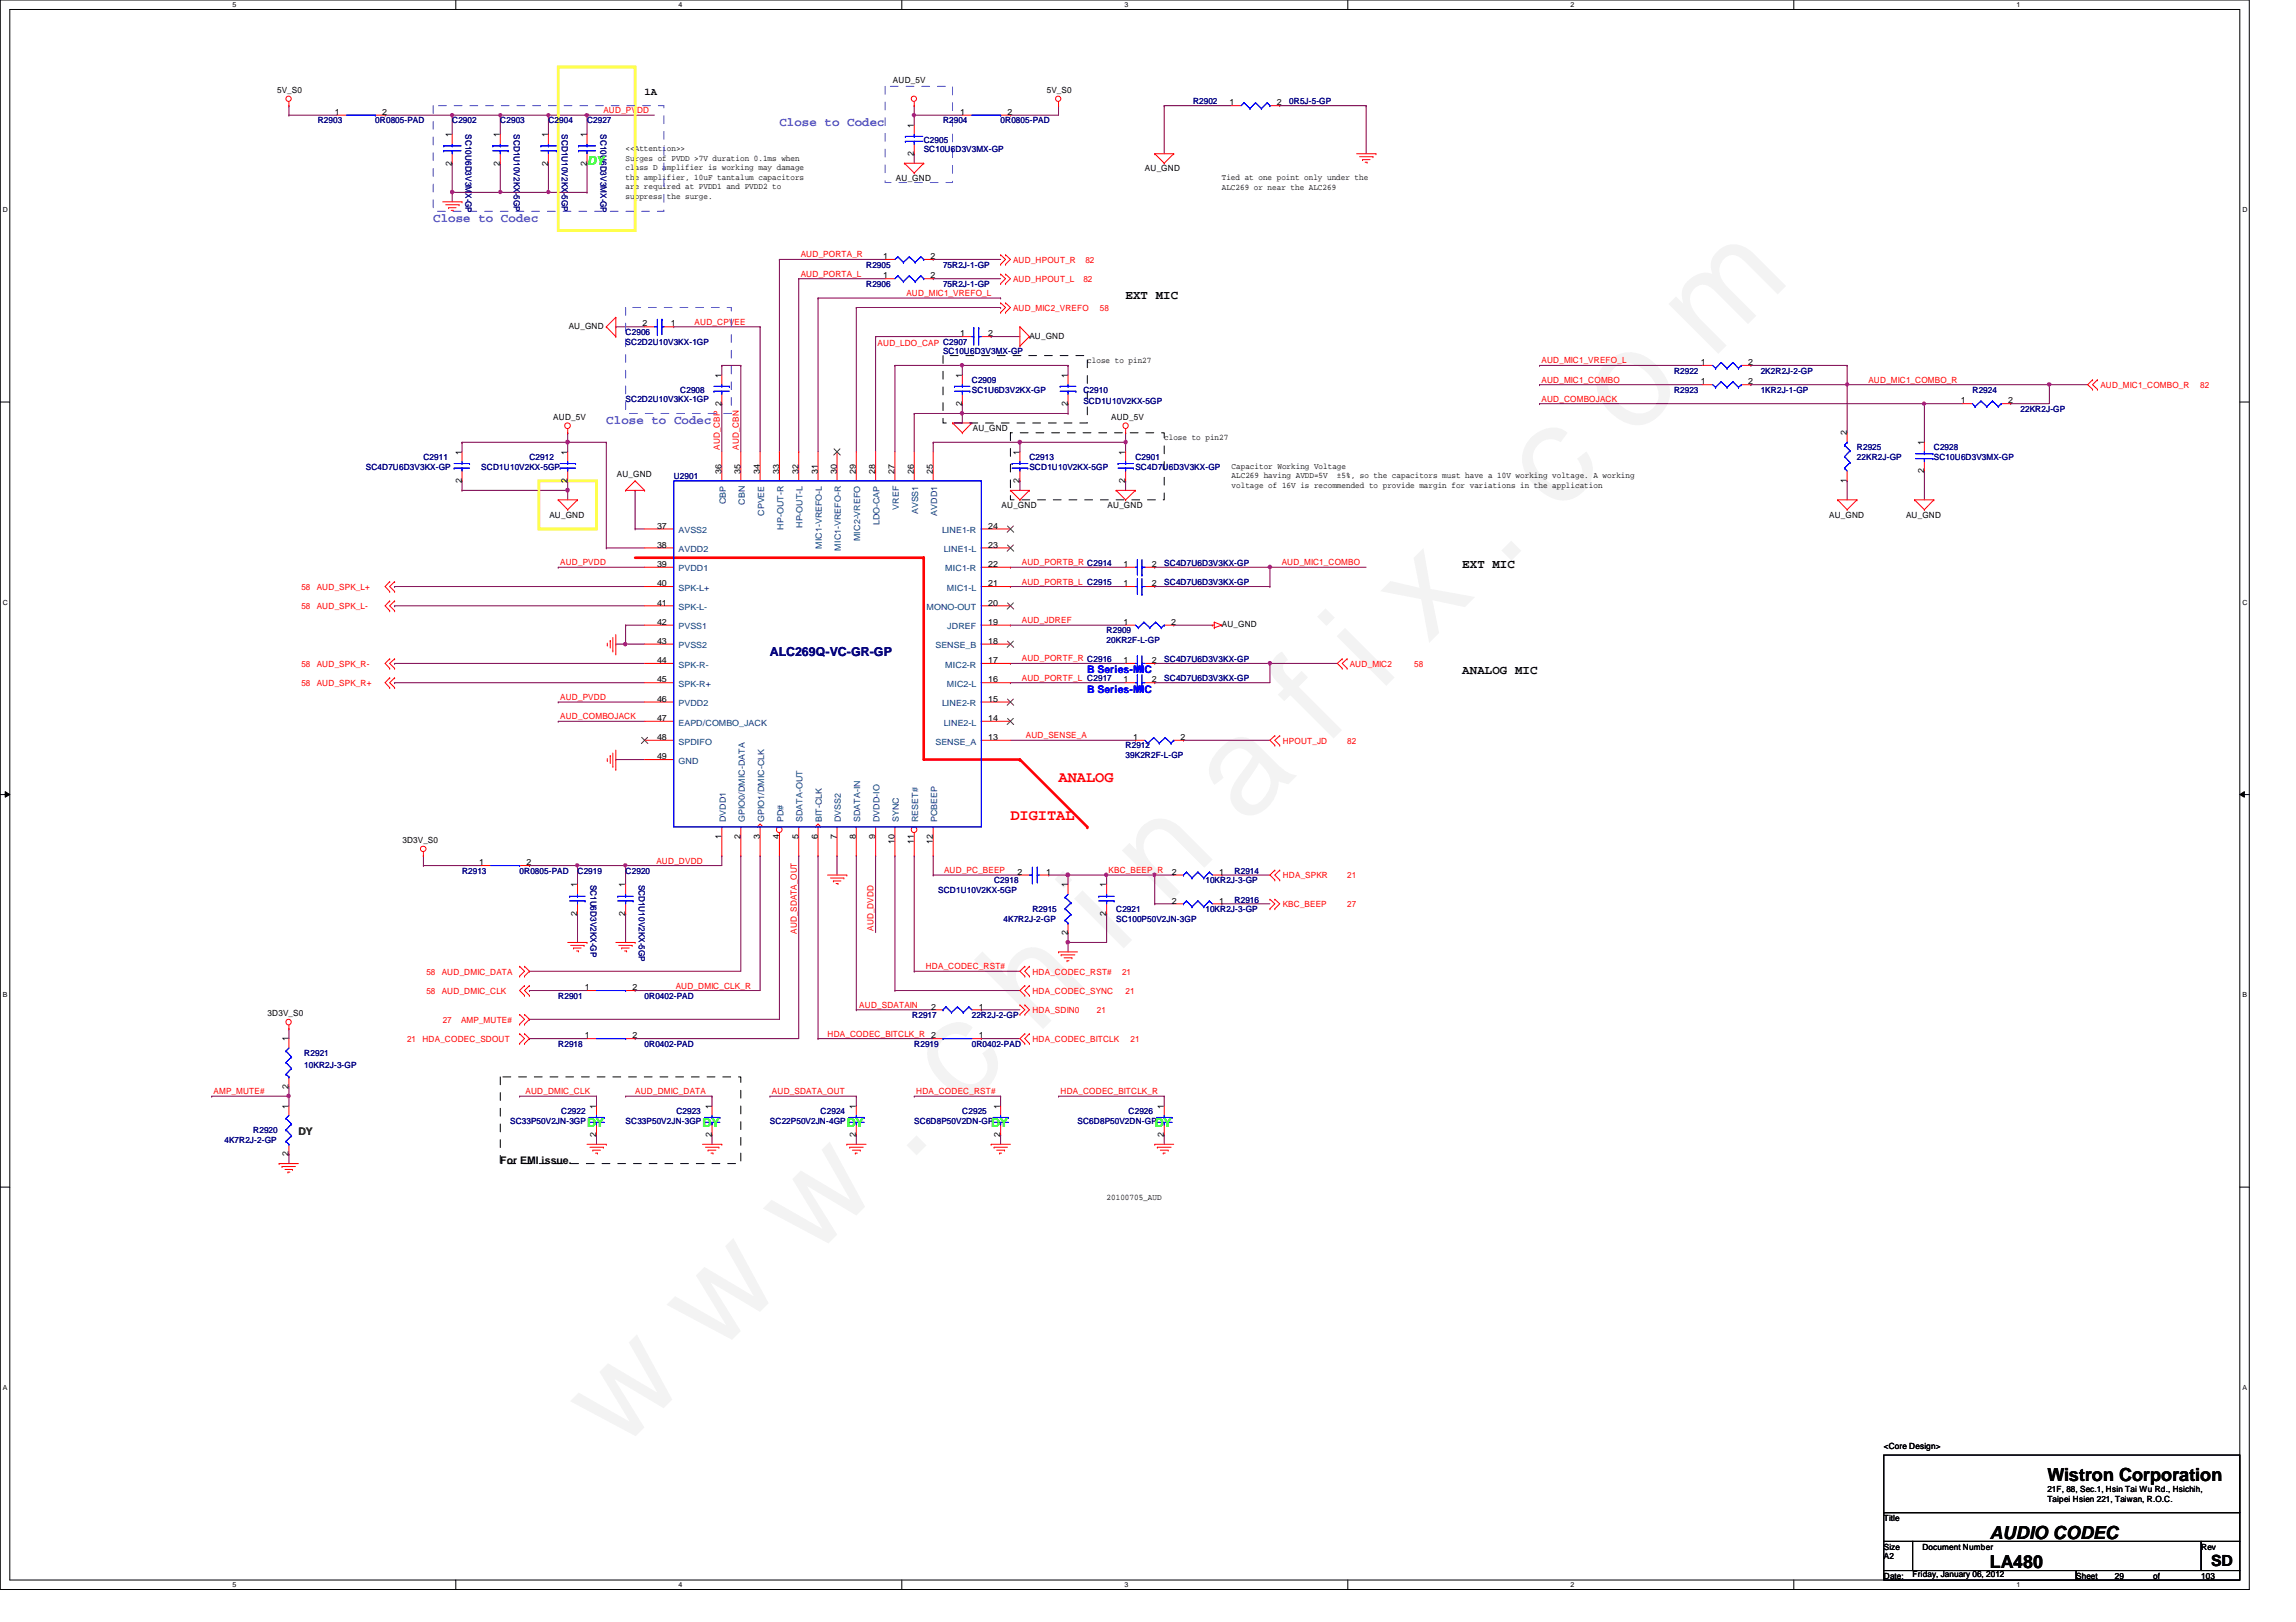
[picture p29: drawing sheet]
<svg xmlns="http://www.w3.org/2000/svg" width="297mm" height="210mm" viewBox="0 0 297 210" stroke-linecap="round" stroke-linejoin="round" font-family="sans-serif">
<defs><g id="words">
<text font-size="17.6" fill="#f0f" x="80.1" y="188" transform="rotate(-45 80.1 188)">w w w . c h i n a f i x . c o m</text>
<g font-size="2.3">
<text x="264.9" y="191.7">Wistron Corporation</text>
<text x="257.4" y="202.9">LA480</text>
<text x="257.4" y="199.2">AUDIO CODEC</text>
</g>
<g font-size="2" fill="#f00">
<text x="136.9" y="101.2">ANALOG</text>
<text x="130.7" y="106.2">DIGITAL</text>
</g>
<text font-size="2" x="286" y="202.6">SD</text>
<g font-size="1.6" fill="#8000ff">
<text x="100.8" y="16.3">Close to Codec</text>
<text x="56" y="28.7">Close to Codec</text>
<text x="78.4" y="54.9">Close to Codec</text>
</g>
<g font-size="1.6" fill="#0f0">
<text x="75.9" y="21.3">DY</text>
<text x="75.9" y="145.9">DY</text>
<text x="90.9" y="145.9">DY</text>
<text x="109.6" y="145.9">DY</text>
<text x="128.2" y="145.9">DY</text>
<text x="149.4" y="145.9">DY</text>
</g>
<g font-size="1.6">
<text x="145.6" y="38.7">EXT MIC</text>
<text x="189.2" y="73.5">EXT MIC</text>
<text x="189.2" y="87.2">ANALOG MIC</text>
</g>
<text font-size="1.6" fill="#000080" x="99.6" y="84.9">ALC269Q-VC-GR-GP</text>
<g font-size="1.4">
<text x="83.4" y="12.3">1A</text>
<text x="64.7" y="150.6">For EMI issue.</text>
</g>
<g font-size="1.4" fill="#00f">
<text x="140.7" y="87.1">B Series-MIC</text>
<text x="140.7" y="89.6">B Series-MIC</text>
</g>
<text font-size="1.4" fill="#008000" x="38.6" y="146.9">DY</text>
<g font-size="1.1">
<text x="35.9" y="12">5V_S0</text>
<text x="115.5" y="10.8">AUD_5V</text>
<text x="135.4" y="12">5V_S0</text>
<text x="43.3" y="14.9">1</text>
<text x="49.4" y="14.9">2</text>
<text x="58.5" y="17.8" transform="rotate(-90 58.5 17.8)">1</text>
<text x="64.7" y="17.8" transform="rotate(-90 64.7 17.8)">1</text>
<text x="70.9" y="17.8" transform="rotate(-90 70.9 17.8)">1</text>
<text x="75.9" y="17.8" transform="rotate(-90 75.9 17.8)">1</text>
<text x="118.2" y="16.5" transform="rotate(-90 118.2 16.5)">1</text>
<text x="124.2" y="14.9">1</text>
<text x="130.3" y="14.9">2</text>
<text x="159" y="13.6">1</text>
<text x="165.2" y="13.6">2</text>
<text x="58.5" y="21.4" transform="rotate(-90 58.5 21.4)">2</text>
<text x="64.7" y="21.4" transform="rotate(-90 64.7 21.4)">2</text>
<text x="70.9" y="21.4" transform="rotate(-90 70.9 21.4)">2</text>
<text x="75.9" y="21.4" transform="rotate(-90 75.9 21.4)">2</text>
<text x="80.9" y="19.6">&lt;&lt;Attention&gt;&gt;</text>
<text x="80.9" y="20.8">Surges of PVDD &gt;7V duration 0.1ms when</text>
<text x="80.9" y="22.1">class D amplifier is working may damage</text>
<text x="80.9" y="23.3">the amplifier, 10uF tantalum capacitors</text>
<text x="115.9" y="23.5">AU_GND</text>
<text x="118.2" y="20.2" transform="rotate(-90 118.2 20.2)">2</text>
<text x="148.1" y="22.2">AU_GND</text>
<text x="158.1" y="23.3">Tied at one point only under the</text>
<text x="80.9" y="24.5">are required at PVDD1 and PVDD2 to</text>
<text x="80.9" y="25.7">suppress the surge.</text>
<text x="158.1" y="24.6">ALC269 or near the ALC269</text>
<text x="114.3" y="33.5">1</text>
<text x="120.4" y="33.5">2</text>
<text x="114.3" y="36">1</text>
<text x="120.4" y="36">2</text>
<text x="73.6" y="42.6">AU_GND</text>
<text x="83.1" y="42.2">2</text>
<text x="86.8" y="42.2">1</text>
<text x="124.2" y="43.5">1</text>
<text x="127.8" y="43.5">2</text>
<text x="133.2" y="43.9">AU_GND</text>
<text x="140.7" y="46.9">close to pin27</text>
<text x="220" y="47.2">1</text>
<text x="226.2" y="47.2">2</text>
<text x="93.3" y="52.5" transform="rotate(-90 93.3 52.5)">2</text>
<text x="93.3" y="48.9" transform="rotate(-90 93.3 48.9)">1</text>
<text x="124.5" y="52.5" transform="rotate(-90 124.5 52.5)">2</text>
<text x="124.5" y="48.9" transform="rotate(-90 124.5 48.9)">1</text>
<text x="138.1" y="52.5" transform="rotate(-90 138.1 52.5)">2</text>
<text x="138.1" y="48.9" transform="rotate(-90 138.1 48.9)">1</text>
<text x="220" y="49.7">1</text>
<text x="226.2" y="49.7">2</text>
<text x="253.7" y="52.2">1</text>
<text x="259.8" y="52.2">2</text>
<text x="59.7" y="58.8" transform="rotate(-90 59.7 58.8)">1</text>
<text x="71.6" y="54.3">AUD_5V</text>
<text x="73.4" y="58.8" transform="rotate(-90 73.4 58.8)">1</text>
<text x="125.9" y="55.8">AU_GND</text>
<text x="131.9" y="58.8" transform="rotate(-90 131.9 58.8)">1</text>
<text x="143.8" y="54.3">AUD_5V</text>
<text x="145.6" y="58.8" transform="rotate(-90 145.6 58.8)">1</text>
<text x="150.6" y="56.9">close to pin27</text>
<text x="238.9" y="56.3" transform="rotate(-90 238.9 56.3)">2</text>
<text x="248.9" y="57.6" transform="rotate(-90 248.9 57.6)">1</text>
<text x="59.7" y="62.5" transform="rotate(-90 59.7 62.5)">2</text>
<text x="73.4" y="62.5" transform="rotate(-90 73.4 62.5)">2</text>
<text x="79.8" y="61.8">AU_GND</text>
<text x="93.3" y="61.3" transform="rotate(-90 93.3 61.3)">36</text>
<text x="95.8" y="61.3" transform="rotate(-90 95.8 61.3)">35</text>
<text x="98.3" y="61.3" transform="rotate(-90 98.3 61.3)">34</text>
<text x="100.8" y="61.3" transform="rotate(-90 100.8 61.3)">33</text>
<text x="103.3" y="61.3" transform="rotate(-90 103.3 61.3)">32</text>
<text x="105.8" y="61.3" transform="rotate(-90 105.8 61.3)">31</text>
<text x="108.2" y="61.3" transform="rotate(-90 108.2 61.3)">30</text>
<text x="110.7" y="61.3" transform="rotate(-90 110.7 61.3)">29</text>
<text x="113.2" y="61.3" transform="rotate(-90 113.2 61.3)">28</text>
<text x="115.7" y="61.3" transform="rotate(-90 115.7 61.3)">27</text>
<text x="118.2" y="61.3" transform="rotate(-90 118.2 61.3)">26</text>
<text x="120.7" y="61.3" transform="rotate(-90 120.7 61.3)">25</text>
<text x="129.6" y="65.7">AU_GND</text>
<text x="131.9" y="62.5" transform="rotate(-90 131.9 62.5)">2</text>
<text x="143.3" y="65.7">AU_GND</text>
<text x="145.6" y="62.5" transform="rotate(-90 145.6 62.5)">2</text>
<text x="159.3" y="60.7">Capacitor Working Voltage</text>
<text x="159.3" y="61.9">ALC269 having AVDD=5V</text>
<text x="159.3" y="63.1">voltage of 16V is recommended to provide margin for variations in the application</text>
<text x="173" y="61.9">±5%, so the capacitors must have a 10V working voltage. A working</text>
<text x="238.9" y="62.5" transform="rotate(-90 238.9 62.5)">1</text>
<text x="248.9" y="61.3" transform="rotate(-90 248.9 61.3)">2</text>
<text x="71.1" y="67">AU_GND</text>
<text x="85" y="68.4">37</text>
<text x="85" y="70.9">38</text>
<text x="127.8" y="70.9">23</text>
<text x="127.8" y="68.4">24</text>
<text x="236.6" y="67">AU_GND</text>
<text x="246.6" y="67">AU_GND</text>
<text x="85" y="73.4">39</text>
<text x="85" y="75.9">40</text>
<text x="127.8" y="75.9">21</text>
<text x="127.8" y="73.4">22</text>
<text x="145.4" y="73.4">1</text>
<text x="145.4" y="75.9">1</text>
<text x="149" y="73.4">2</text>
<text x="149" y="75.9">2</text>
<text x="85" y="78.4">41</text>
<text x="85" y="80.9">42</text>
<text x="85" y="83.3">43</text>
<text x="127.8" y="83.3">18</text>
<text x="127.8" y="80.9">19</text>
<text x="127.8" y="78.4">20</text>
<text x="145.4" y="80.9">1</text>
<text x="151.5" y="80.9">2</text>
<text x="158.1" y="81.2">AU_GND</text>
<text x="85" y="85.8">44</text>
<text x="85" y="88.3">45</text>
<text x="127.8" y="88.3">16</text>
<text x="127.8" y="85.8">17</text>
<text x="145.4" y="85.8">1</text>
<text x="145.4" y="88.3">1</text>
<text x="149" y="85.8">2</text>
<text x="149" y="88.3">2</text>
<text x="85" y="90.8">46</text>
<text x="85" y="93.3">47</text>
<text x="85" y="95.8">48</text>
<text x="127.8" y="95.8">13</text>
<text x="127.8" y="93.3">14</text>
<text x="127.8" y="90.8">15</text>
<text x="146.6" y="95.8">1</text>
<text x="152.7" y="95.8">2</text>
<text x="85" y="98.3">49</text>
<text x="52.1" y="109.1">3D3V_S0</text>
<text x="62" y="112">1</text>
<text x="68.1" y="112">2</text>
<text x="93.3" y="108.5" transform="rotate(-90 93.3 108.5)">1</text>
<text x="95.8" y="108.5" transform="rotate(-90 95.8 108.5)">2</text>
<text x="98.3" y="108.5" transform="rotate(-90 98.3 108.5)">3</text>
<text x="100.8" y="108.5" transform="rotate(-90 100.8 108.5)">4</text>
<text x="103.3" y="108.5" transform="rotate(-90 103.3 108.5)">5</text>
<text x="105.8" y="108.5" transform="rotate(-90 105.8 108.5)">6</text>
<text x="108.2" y="108.5" transform="rotate(-90 108.2 108.5)">7</text>
<text x="110.7" y="108.5" transform="rotate(-90 110.7 108.5)">8</text>
<text x="113.2" y="108.5" transform="rotate(-90 113.2 108.5)">9</text>
<text x="115.7" y="109.2" transform="rotate(-90 115.7 109.2)">10</text>
<text x="118.2" y="109.2" transform="rotate(-90 118.2 109.2)">11</text>
<text x="120.7" y="109.2" transform="rotate(-90 120.7 109.2)">12</text>
<text x="131.7" y="113.2">2</text>
<text x="135.3" y="113.2">1</text>
<text x="151.6" y="113.2">2</text>
<text x="157.7" y="113.2">1</text>
<text x="74.7" y="118.5" transform="rotate(-90 74.7 118.5)">2</text>
<text x="74.7" y="114.9" transform="rotate(-90 74.7 114.9)">1</text>
<text x="80.9" y="118.5" transform="rotate(-90 80.9 118.5)">2</text>
<text x="80.9" y="114.9" transform="rotate(-90 80.9 114.9)">1</text>
<text x="138.1" y="114.9" transform="rotate(-90 138.1 114.9)">1</text>
<text x="143.1" y="118.5" transform="rotate(-90 143.1 118.5)">2</text>
<text x="143.1" y="114.9" transform="rotate(-90 143.1 114.9)">1</text>
<text x="151.6" y="116.9">2</text>
<text x="157.7" y="116.9">1</text>
<text x="138.1" y="121" transform="rotate(-90 138.1 121)">2</text>
<text x="34.6" y="131.5">3D3V_S0</text>
<text x="75.6" y="128.1">1</text>
<text x="81.8" y="128.1">2</text>
<text x="120.5" y="130.6">2</text>
<text x="126.6" y="130.6">1</text>
<text x="37.3" y="134.7" transform="rotate(-90 37.3 134.7)">1</text>
<text x="75.6" y="134.4">1</text>
<text x="81.8" y="134.4">2</text>
<text x="120.5" y="134.4">2</text>
<text x="126.6" y="134.4">1</text>
<text x="37.3" y="143.5" transform="rotate(-90 37.3 143.5)">1</text>
<text x="37.3" y="140.9" transform="rotate(-90 37.3 140.9)">2</text>
<text x="77.1" y="143.5" transform="rotate(-90 77.1 143.5)">1</text>
<text x="92.1" y="143.5" transform="rotate(-90 92.1 143.5)">1</text>
<text x="110.7" y="143.5" transform="rotate(-90 110.7 143.5)">1</text>
<text x="129.4" y="143.5" transform="rotate(-90 129.4 143.5)">1</text>
<text x="150.6" y="143.5" transform="rotate(-90 150.6 143.5)">1</text>
<text x="37.3" y="149.6" transform="rotate(-90 37.3 149.6)">2</text>
<text x="77.1" y="147.1" transform="rotate(-90 77.1 147.1)">2</text>
<text x="92.1" y="147.1" transform="rotate(-90 92.1 147.1)">2</text>
<text x="110.7" y="147.1" transform="rotate(-90 110.7 147.1)">2</text>
<text x="129.4" y="147.1" transform="rotate(-90 129.4 147.1)">2</text>
<text x="150.6" y="147.1" transform="rotate(-90 150.6 147.1)">2</text>
<text x="143.2" y="155.2">20100705_AUD</text>
<text x="243.7" y="187.5">&lt;Core Design&gt;</text>
<text x="243.7" y="196.8">Title</text>
<text x="264.9" y="193.1">21F, 88, Sec.1, Hsin Tai Wu Rd., Hsichih,</text>
<text x="264.9" y="194.4">Taipei Hsien 221, Taiwan, R.O.C.</text>
<text x="243.7" y="200.5">Size</text>
<text x="243.7" y="201.8">A2</text>
<text x="248.7" y="200.5">Document Number</text>
<text x="284.8" y="200.5">Rev</text>
<text x="243.7" y="204.3">Date:</text>
<text x="247.4" y="204">Friday, January 06, 2012</text>
<text x="268.6" y="204.3">Sheet</text>
<text x="273.6" y="204.3">29</text>
<text x="278.6" y="204.3">of</text>
<text x="284.8" y="204.3">103</text>
</g>
<g font-size="1.1" fill="#000080">
<text x="41.1" y="16">R2903</text>
<text x="48.6" y="16">0R0805-PAD</text>
<text x="58.5" y="16">C2902</text>
<text x="60.2" y="17.4" transform="rotate(90 60.2 17.4)">SC10U6D3V3MX-GP</text>
<text x="64.7" y="16">C2903</text>
<text x="66.5" y="17.4" transform="rotate(90 66.5 17.4)">SCD1U10V2KX-5GP</text>
<text x="70.9" y="16">C2904</text>
<text x="72.7" y="17.4" transform="rotate(90 72.7 17.4)">SCD1U10V2KX-5GP</text>
<text x="75.9" y="16">C2927</text>
<text x="77.7" y="17.4" transform="rotate(90 77.7 17.4)">SC10U6D3V3MX-GP</text>
<text x="122" y="16">R2904</text>
<text x="129.5" y="16">0R0805-PAD</text>
<text x="154.3" y="13.5">R2902</text>
<text x="166.8" y="13.5">0R5J-5-GP</text>
<text x="119.5" y="18.5">C2905</text>
<text x="119.5" y="19.7">SC10U6D3V3MX-GP</text>
<text x="112.1" y="34.6">R2905</text>
<text x="122" y="34.6">75R2J-1-GP</text>
<text x="112.1" y="37.1">R2906</text>
<text x="122" y="37.1">75R2J-1-GP</text>
<text x="80.9" y="43.3">C2906</text>
<text x="80.9" y="44.6">SC2D2U10V3KX-1GP</text>
<text x="122" y="45.8">SC10U6D3V3MX-GP</text>
<text x="80.9" y="52.1">SC2D2U10V3KX-1GP</text>
<text x="88" y="50.8">C2908</text>
<text x="125.7" y="49.6">C2909</text>
<text x="125.7" y="50.8">SC1U6D3V2KX-GP</text>
<text x="140.2" y="50.8">C2910</text>
<text x="140.2" y="52.3">SCD1U10V2KX-5GP</text>
<text x="216.6" y="48.3">R2922</text>
<text x="216.6" y="50.8">R2923</text>
<text x="227.8" y="48.3">2K2R2J-2-GP</text>
<text x="227.8" y="50.8">1KR2J-1-GP</text>
<text x="255.2" y="50.8">R2924</text>
<text x="261.4" y="53.3">22KR2J-GP</text>
<text x="54.8" y="59.5">C2911</text>
<text x="68.5" y="59.5">C2912</text>
<text x="133.2" y="59.5">C2913</text>
<text x="146.9" y="59.5">C2901</text>
<text x="240.2" y="58.3">R2925</text>
<text x="240.2" y="59.5">22KR2J-GP</text>
<text x="250.2" y="58.3">C2928</text>
<text x="250.2" y="59.5">SC10U6D3V3MX-GP</text>
<text x="47.3" y="60.8">SC4D7U6D3V3KX-GP</text>
<text x="62.3" y="60.8">SCD1U10V2KX-5GP</text>
<text x="87.2" y="62">U2901</text>
<text x="133.2" y="60.8">SCD1U10V2KX-5GP</text>
<text x="146.9" y="60.8">SC4D7U6D3V3KX-GP</text>
<text x="150.6" y="73.2">SC4D7U6D3V3KX-GP</text>
<text x="150.6" y="75.7">SC4D7U6D3V3KX-GP</text>
<text x="143.2" y="82">R2909</text>
<text x="143.2" y="83.2">20KR2F-L-GP</text>
<text x="150.6" y="85.7">SC4D7U6D3V3KX-GP</text>
<text x="150.6" y="88.2">SC4D7U6D3V3KX-GP</text>
<text x="145.6" y="96.9">R2912</text>
<text x="145.6" y="98.1">39K2R2F-L-GP</text>
<text x="59.8" y="113.1">R2913</text>
<text x="67.2" y="113.1">0R0805-PAD</text>
<text x="74.7" y="113.1">C2919</text>
<text x="80.9" y="113.1">C2920</text>
<text x="159.7" y="113.1">R2914</text>
<text x="76.4" y="114.5" transform="rotate(90 76.4 114.5)">SC1U6D3V2KX-GP</text>
<text x="82.6" y="114.5" transform="rotate(90 82.6 114.5)">SCD1U10V2KX-5GP</text>
<text x="121.4" y="115.5">SCD1U10V2KX-5GP</text>
<text x="128.6" y="114.3">C2918</text>
<text x="129.8" y="119.3">4K7R2J-2-GP</text>
<text x="133.6" y="118">R2915</text>
<text x="144.4" y="118">C2921</text>
<text x="144.4" y="119.3">SC100P50V2JN-3GP</text>
<text x="156" y="118">10KR2J-3-GP</text>
<text x="156" y="114.3">10KR2J-3-GP</text>
<text x="159.7" y="116.8">R2916</text>
<text x="72.2" y="129.2">R2901</text>
<text x="83.4" y="129.2">0R0402-PAD</text>
<text x="118" y="131.7">R2917</text>
<text x="125.7" y="131.7">22R2J-2-GP</text>
<text x="39.4" y="136.7">R2921</text>
<text x="72.2" y="135.5">R2918</text>
<text x="83.4" y="135.5">0R0402-PAD</text>
<text x="118.3" y="135.5">R2919</text>
<text x="125.7" y="135.5">0R0402-PAD</text>
<text x="39.4" y="138.2">10KR2J-3-GP</text>
<text x="29" y="147.9">4K7R2J-2-GP</text>
<text x="32.8" y="146.6">R2920</text>
<text x="66" y="145.4">SC33P50V2JN-3GP</text>
<text x="72.6" y="144.2">C2922</text>
<text x="80.9" y="145.4">SC33P50V2JN-3GP</text>
<text x="87.5" y="144.2">C2923</text>
<text x="99.6" y="145.4">SC22P50V2JN-4GP</text>
<text x="106.2" y="144.2">C2924</text>
<text x="118.3" y="145.4">SC6D8P50V2DN-GP</text>
<text x="124.5" y="144.2">C2925</text>
<text x="139.4" y="145.4">SC6D8P50V2DN-GP</text>
<text x="146" y="144.2">C2926</text>
</g>
<g font-size="1.1" fill="#f00">
<text x="78.1" y="14.6">AUD_PVDD</text>
<text x="103.6" y="33.3">AUD_PORTA_R</text>
<text x="103.6" y="35.8">AUD_PORTA_L</text>
<text x="131.1" y="34">AUD_HPOUT_R</text>
<text x="140.4" y="34">82</text>
<text x="117.3" y="38.3">AUD_MIC1_VREFO_L</text>
<text x="131.1" y="40.3">AUD_MIC2_VREFO</text>
<text x="131.1" y="36.5">AUD_HPOUT_L</text>
<text x="140.2" y="36.5">82</text>
<text x="142.3" y="40.3">58</text>
<text x="89.9" y="42">AUD_CPVEE</text>
<text x="113.5" y="44.8">AUD_LDO_CAP C2907</text>
<text x="199.4" y="47">AUD_MIC1_VREFO_L</text>
<text x="199.4" y="49.5">AUD_MIC1_COMBO</text>
<text x="199.4" y="52">AUD_COMBOJACK</text>
<text x="241.7" y="49.5">AUD_MIC1_COMBO_R</text>
<text x="271.7" y="50.2">AUD_MIC1_COMBO_R</text>
<text x="284.6" y="50.2">82</text>
<text x="93.1" y="58.2" transform="rotate(-90 93.1 58.2)">AUD_CBP</text>
<text x="95.6" y="58.2" transform="rotate(-90 95.6 58.2)">AUD_CBN</text>
<text x="39" y="76.3">58</text>
<text x="41" y="76.3">AUD_SPK_L+</text>
<text x="72.5" y="73.2">AUD_PVDD</text>
<text x="132.2" y="73.2">AUD_PORTB_R C2914</text>
<text x="132.2" y="75.6">AUD_PORTB_L C2915</text>
<text x="165.8" y="73.2">AUD_MIC1_COMBO</text>
<text x="39" y="78.8">58</text>
<text x="41" y="78.8">AUD_SPK_L-</text>
<text x="132.2" y="80.6">AUD_JDREF</text>
<text x="39" y="86.3">58</text>
<text x="39" y="88.8">58</text>
<text x="41" y="86.3">AUD_SPK_R-</text>
<text x="41" y="88.8">AUD_SPK_R+</text>
<text x="132.2" y="85.6">AUD_PORTF_R C2916</text>
<text x="132.2" y="88.1">AUD_PORTF_L C2917</text>
<text x="174.6" y="86.3">AUD_MIC2</text>
<text x="183" y="86.3">58</text>
<text x="72.5" y="93.1">AUD_COMBOJACK</text>
<text x="72.5" y="90.6">AUD_PVDD</text>
<text x="132.7" y="95.5">AUD_SENSE_A</text>
<text x="165.9" y="96.3">HPOUT_JD</text>
<text x="174.3" y="96.3">82</text>
<text x="84.9" y="111.8">AUD_DVDD</text>
<text x="122.1" y="113">AUD_PC_BEEP</text>
<text x="143.4" y="113">KBC_BEEP_R</text>
<text x="165.9" y="113.7">HDA_SPKR</text>
<text x="174.3" y="113.7">21</text>
<text x="165.9" y="117.4">KBC_BEEP</text>
<text x="174.3" y="117.4">27</text>
<text x="103.1" y="120.8" transform="rotate(-90 103.1 120.8)">AUD_SDATA_OUT</text>
<text x="113" y="120.4" transform="rotate(-90 113 120.4)">AUD_DVDD</text>
<text x="119.8" y="125.4">HDA_CODEC_RST#</text>
<text x="55.2" y="126.1">58</text>
<text x="55.2" y="128.6">58</text>
<text x="57.1" y="126.1">AUD_DMIC_DATA</text>
<text x="57.1" y="128.6">AUD_DMIC_CLK</text>
<text x="87.4" y="127.9">AUD_DMIC_CLK_R</text>
<text x="111.2" y="130.4">AUD_SDATAIN</text>
<text x="133.6" y="128.6">HDA_CODEC_SYNC</text>
<text x="133.6" y="131.1">HDA_SDIN0</text>
<text x="133.6" y="126.1">HDA_CODEC_RST#</text>
<text x="141.9" y="131.1">21</text>
<text x="145.2" y="126.1">21</text>
<text x="145.6" y="128.6">21</text>
<text x="52.7" y="134.8">21</text>
<text x="54.6" y="134.8">HDA_CODEC_SDOUT</text>
<text x="57.3" y="132.3">27</text>
<text x="59.6" y="132.3">AMP_MUTE#</text>
<text x="107.1" y="134.2">HDA_CODEC_BITCLK_R</text>
<text x="133.6" y="134.8">HDA_CODEC_BITCLK</text>
<text x="146.3" y="134.8">21</text>
<text x="27.6" y="141.6">AMP_MUTE#</text>
<text x="68" y="141.6">AUD_DMIC_CLK</text>
<text x="82.2" y="141.6">AUD_DMIC_DATA</text>
<text x="99.9" y="141.6">AUD_SDATA_OUT</text>
<text x="118.5" y="141.6">HDA_CODEC_RST#</text>
<text x="137.2" y="141.6">HDA_CODEC_BITCLK_R</text>
</g>
<g font-size="1.1" fill="#004080">
<text x="93.9" y="65.2" transform="rotate(-90 93.9 65.2)">CBP</text>
<text x="96.3" y="65.3" transform="rotate(-90 96.3 65.3)">CBN</text>
<text x="116.3" y="66" transform="rotate(-90 116.3 66)">VREF</text>
<text x="87.8" y="69">AVSS2</text>
<text x="87.8" y="71.5">AVDD2</text>
<text x="98.8" y="66.8" transform="rotate(-90 98.8 66.8)">CPVEE</text>
<text x="101.3" y="68.5" transform="rotate(-90 101.3 68.5)">HP-OUT-R</text>
<text x="103.8" y="68.3" transform="rotate(-90 103.8 68.3)">HP-OUT-L</text>
<text x="106.3" y="71" transform="rotate(-90 106.3 71)">MIC1-VREFO-L</text>
<text x="108.8" y="71.2" transform="rotate(-90 108.8 71.2)">MIC1-VREFO-R</text>
<text x="111.3" y="70" transform="rotate(-90 111.3 70)">MIC2-VREFO</text>
<text x="113.8" y="68" transform="rotate(-90 113.8 68)">LDO-CAP</text>
<text x="118.8" y="66.5" transform="rotate(-90 118.8 66.5)">AVSS1</text>
<text x="121.2" y="66.7" transform="rotate(-90 121.2 66.7)">AVDD1</text>
<text x="121.9" y="69">LINE1-R</text>
<text x="122.1" y="71.5">LINE1-L</text>
<text x="87.8" y="74">PVDD1</text>
<text x="87.8" y="76.5">SPK-L+</text>
<text x="122.3" y="74">MIC1-R</text>
<text x="122.5" y="76.5">MIC1-L</text>
<text x="87.8" y="79">SPK-L-</text>
<text x="87.8" y="81.4">PVSS1</text>
<text x="87.8" y="83.9">PVSS2</text>
<text x="119.9" y="79">MONO-OUT</text>
<text x="121" y="83.9">SENSE_B</text>
<text x="122.6" y="81.4">JDREF</text>
<text x="87.8" y="86.4">SPK-R-</text>
<text x="87.8" y="88.9">SPK-R+</text>
<text x="122.3" y="86.4">MIC2-R</text>
<text x="122.5" y="88.9">MIC2-L</text>
<text x="87.8" y="91.4">PVDD2</text>
<text x="87.8" y="93.9">EAPD/COMBO_JACK</text>
<text x="121.9" y="91.4">LINE2-R</text>
<text x="122.1" y="93.9">LINE2-L</text>
<text x="87.8" y="96.4">SPDIFO</text>
<text x="87.8" y="98.8">GND</text>
<text x="121" y="96.4">SENSE_A</text>
<text x="93.9" y="106.4" transform="rotate(-90 93.9 106.4)">DVDD1</text>
<text x="96.3" y="106.4" transform="rotate(-90 96.3 106.4)">GPIO0/DMIC-DATA</text>
<text x="98.8" y="106.4" transform="rotate(-90 98.8 106.4)">GPIO1/DMIC-CLK</text>
<text x="101.3" y="106.4" transform="rotate(-90 101.3 106.4)">PD#</text>
<text x="103.8" y="106.4" transform="rotate(-90 103.8 106.4)">SDATA-OUT</text>
<text x="106.3" y="106.4" transform="rotate(-90 106.3 106.4)">BIT-CLK</text>
<text x="108.8" y="106.4" transform="rotate(-90 108.8 106.4)">DVSS2</text>
<text x="111.3" y="106.4" transform="rotate(-90 111.3 106.4)">SDATA-IN</text>
<text x="113.8" y="106.4" transform="rotate(-90 113.8 106.4)">DVDD-IO</text>
<text x="116.3" y="106.4" transform="rotate(-90 116.3 106.4)">SYNC</text>
<text x="118.8" y="106.4" transform="rotate(-90 118.8 106.4)">RESET#</text>
<text x="121.2" y="106.4" transform="rotate(-90 121.2 106.4)">PCBEEP</text>
</g>
<g font-size=".9">
<text x="30.1" y=".9">5</text>
<text x="87.8" y=".9">4</text>
<text x="145.5" y=".9">3</text>
<text x="203.2" y=".9">2</text>
<text x="260.9" y=".9">1</text>
<text x=".4" y="27.4">D</text>
<text x="290.1" y="27.4">D</text>
<text x=".4" y="78.2">C</text>
<text x="290.1" y="78.2">C</text>
<text x=".4" y="129">B</text>
<text x="290.1" y="129">B</text>
<text x=".4" y="179.8">A</text>
<text x="290.1" y="179.8">A</text>
<text x="30.1" y="205.4">5</text>
<text x="87.8" y="205.4">4</text>
<text x="145.5" y="205.4">3</text>
<text x="203.2" y="205.4">2</text>
<text x="260.9" y="205.4">1</text>
</g>
</g></defs>
<path d="M0 0h291v205.7h-291zM1.3 1.2h288.5v203.3h-288.5z" fill="none" stroke="#000" stroke-width=".13"/>
<g fill="#fff">
<path d="M30.1 .1h.5v1h-.5z"/>
<path d="M30.1 204.6h.5v1h-.5z"/>
</g>
<path d="M59 0v1.2M59 204.5v1.2" fill="none" stroke="#000" stroke-width=".13"/>
<g fill="#fff">
<path d="M87.8 .1h.5v1h-.5z"/>
<path d="M87.8 204.6h.5v1h-.5z"/>
</g>
<path d="M116.7 0v1.2M116.7 204.5v1.2" fill="none" stroke="#000" stroke-width=".13"/>
<g fill="#fff">
<path d="M145.5 .1h.5v1h-.5z"/>
<path d="M145.5 204.6h.5v1h-.5z"/>
</g>
<path d="M174.4 0v1.2M174.4 204.5v1.2" fill="none" stroke="#000" stroke-width=".13"/>
<g fill="#fff">
<path d="M203.2 .1h.5v1h-.5z"/>
<path d="M203.2 204.6h.5v1h-.5z"/>
</g>
<path d="M232.1 0v1.2M232.1 204.5v1.2" fill="none" stroke="#000" stroke-width=".13"/>
<g fill="#fff">
<path d="M260.9 .1h.5v1h-.5z"/>
<path d="M260.9 204.6h.5v1h-.5z"/>
<path d="M.4 26.6h.6v1h-.6z"/>
<path d="M290.1 26.6h.6v1h-.6z"/>
<path d="M.4 77.4h.6v1h-.6z"/>
<path d="M290.1 77.4h.6v1h-.6z"/>
</g>
<path d="M0 52h1.3M289.8 52h1.2" fill="none" stroke="#000" stroke-width=".13"/>
<g fill="#fff">
<path d="M.4 128.2h.6v1h-.6z"/>
<path d="M290.1 128.2h.6v1h-.6z"/>
</g>
<path d="M0 102.8h1.3M.7 102.4l.6 .4-.6 .4zM289.8 102.8l.6-.4v.8zM289.8 102.8h1.2" fill="none" stroke="#000" stroke-width=".13"/>
<path d="M.7 102.4l.6 .4-.6 .4zM289.8 102.8l.6-.4v.8z" fill="#000"/>
<g fill="#fff">
<path d="M.4 179h.5v1h-.5z"/>
<path d="M290.1 179h.6v1h-.6z"/>
</g>
<path d="M0 153.6h1.3M289.8 153.6h1.2" fill="none" stroke="#000" stroke-width=".13"/>
<path d="M75.9 14.9h.1M75.9 14.9h8.8" fill="none" stroke="#800040" stroke-width=".13"/>
<path d="M75.7 14.7h.4l.1 .2-.1 .1-.2 .1-.2-.1z" fill-rule="evenodd" fill="#f0f"/>
<path d="M75.7 14.7h.4l.1 .2-.1 .1-.2 .1-.2-.1z" fill="none" stroke="#f0f" stroke-width=".13"/>
<path d="M37.4 13.7h.1M37.4 14.9h.1M37.4 13.7v1.2M37.4 14.9h6.2M49.8 14.9h.1M49.8 14.9h14.9M58.5 14.9h.1M58.5 14.9v2.5M64.7 14.9h.1M64.7 14.9v2.5M118.3 19.9h.1M118.3 19.9v1.2" fill="none" stroke="#800040" stroke-width=".13"/>
<path d="M58.3 14.7h.3l.1 .2-.1 .1-.1 .1-.2-.1z" fill-rule="evenodd" fill="#f0f"/>
<path d="M58.3 14.7h.3l.1 .2-.1 .1-.1 .1-.2-.1z" fill="none" stroke="#f0f" stroke-width=".13"/>
<path d="M118.3 14.9h.1M118.3 14.9v1.3" fill="none" stroke="#800040" stroke-width=".13"/>
<path d="M118.1 14.7h.3v.2v.1l-.2 .1-.1-.1z" fill-rule="evenodd" fill="#f0f"/>
<path d="M118.1 14.7h.3v.2v.1l-.2 .1-.1-.1z" fill="none" stroke="#f0f" stroke-width=".13"/>
<path d="M64.7 14.9h.1M64.7 14.9h6.2M70.9 14.9h.1M70.9 14.9v2.5M59.8 57.2h.1M59.8 57.2v1.3M59.8 57.2h13.6M59.8 62.2h.1M59.8 63.5h.1M59.8 62.2v1.3M59.8 63.5h13.6" fill="none" stroke="#800040" stroke-width=".13"/>
<path d="M64.6 14.7h.3v.2v.1l-.2 .1-.1-.1z" fill-rule="evenodd" fill="#f0f"/>
<path d="M64.6 14.7h.3v.2v.1l-.2 .1-.1-.1z" fill="none" stroke="#f0f" stroke-width=".13"/>
<path d="M58.5 24.9h.1M58.5 24.9h6.2" fill="none" stroke="#800040" stroke-width=".13"/>
<path d="M58.3 24.7h.3l.1 .1-.1 .2-.1 .1-.2-.1z" fill-rule="evenodd" fill="#f0f"/>
<path d="M58.3 24.7h.3l.1 .1-.1 .2-.1 .1-.2-.1z" fill="none" stroke="#f0f" stroke-width=".13"/>
<path d="M150.6 13.7h.1M150.6 13.7h8.7M150.6 13.7v6.2M165.6 13.7h.1M165.6 13.7h11.1M176.7 13.7h.1M176.7 13.7v6.2M58.5 24.9h.1M58.5 24.9v1.2M68.5 131.9h32.3M67.2 141.9h.1M67.2 141.9h10" fill="none" stroke="#800040" stroke-width=".13"/>
<path d="M58.3 24.7h.3l.1 .1-.1 .2-.1 .1-.2-.1z" fill-rule="evenodd" fill="#f0f"/>
<path d="M58.3 24.7h.3l.1 .1-.1 .2-.1 .1-.2-.1z" fill="none" stroke="#f0f" stroke-width=".13"/>
<path d="M64.7 24.9h.1M64.7 24.9h6.2" fill="none" stroke="#800040" stroke-width=".13"/>
<path d="M64.6 24.7h.3v.1v.2l-.2 .1-.1-.1z" fill-rule="evenodd" fill="#f0f"/>
<path d="M64.6 24.7h.3v.1v.2l-.2 .1-.1-.1z" fill="none" stroke="#f0f" stroke-width=".13"/>
<g fill="none" stroke="#800040" stroke-width=".13">
<path d="M118.3 14.9h.1M118.3 13.7h.1M118.3 14.9h6.2M118.3 13.7v1.2M130.7 14.9h.1M136.9 13.7h.1M136.9 13.7v1.2h-6.2M58.5 21.1h.1M58.5 21.1v3.8M64.7 21.1h.1M64.7 21.1v3.8M70.9 21.1h.1"/>
<path d="M70.9 21.1v3.8M51.1 78.4h.1M51.1 75.9h.1M51.1 78.4h32.3M51.1 75.9h32.3M51.1 88.3h.1M51.1 85.9h.1M51.1 88.3h32.3M51.1 85.9h32.3M54.8 110.7h.1M54.8 112h.1M54.8 110.7v1.3"/>
<path d="M54.8 112h7.5M37.4 141.9h.1M37.4 141.9v1.2"/>
</g>
<path d="M37.2 141.7h.3v.1v.2l-.2 .1-.1-.1z" fill-rule="evenodd" fill="#f0f"/>
<path d="M37.2 141.7h.3v.1v.2l-.2 .1-.1-.1z" fill="none" stroke="#f0f" stroke-width=".13"/>
<g fill="none" stroke="#800040" stroke-width=".13">
<path d="M70.9 14.9h.1M70.9 14.9h5M75.9 14.9h.1M75.9 14.9v2.5M75.9 21.1v3.8M37.4 133.1h.1M37.4 133.1v1.3M27.4 141.9h.1M27.4 141.9h10M37.4 149.4h.1M37.4 141.9h.1M37.4 140.6v1.3"/>
<path d="M37.4 149.4v1.2"/>
</g>
<path d="M70.8 14.7h.3l.1 .2-.1 .1-.2 .1-.1-.1z" fill-rule="evenodd" fill="#f0f"/>
<path d="M70.8 14.7h.3l.1 .2-.1 .1-.2 .1-.1-.1z" fill="none" stroke="#f0f" stroke-width=".13"/>
<path d="M226.5 47.3h12.5M239 47.3h.1M239 47.3v2.5h-12.5M249 52.2h.1M249 52.2h4.9M260.1 52.2h.1M260.1 52.2h5M249 61h.1M249 61v3.7" fill="none" stroke="#800040" stroke-width=".13"/>
<path d="M248.8 52.1h.3v.1v.2l-.2 .1-.1-.1z" fill-rule="evenodd" fill="#f0f"/>
<path d="M248.8 52.1h.3v.1v.2l-.2 .1-.1-.1z" fill="none" stroke="#f0f" stroke-width=".13"/>
<path d="M199.2 52.2h49.8M239 49.8h.1M239 49.8v6.2M249 52.2h.1M249 52.2v5M265.1 49.8h.1M265.1 49.8h5M239 62.2h.1M239 62.2v2.5" fill="none" stroke="#800040" stroke-width=".13"/>
<path d="M264.9 49.6h.4v.1v.2l-.2 .1-.2-.1z" fill-rule="evenodd" fill="#f0f"/>
<path d="M264.9 49.6h.4v.1v.2l-.2 .1-.2-.1z" fill="none" stroke="#f0f" stroke-width=".13"/>
<path d="M239 49.8h.1M239 49.8h26.1M265.1 49.8h.1M265.1 49.8v2.4" fill="none" stroke="#800040" stroke-width=".13"/>
<path d="M238.8 49.6h.3l.1 .1-.1 .2-.1 .1-.2-.1z" fill-rule="evenodd" fill="#f0f"/>
<path d="M238.8 49.6h.3l.1 .1-.1 .2-.1 .1-.2-.1z" fill="none" stroke="#f0f" stroke-width=".13"/>
<g fill="none" stroke="#f00" stroke-width=".13">
<path d="M37.4 13.7h.1M37.4 13.2v.5M43.6 14.9h1.2M48.6 14.9h1.2M58.5 17.4v1.3M58.5 19.9v1.2M64.7 17.4v1.3M64.7 19.9v1.2M70.9 17.4v1.3M70.9 19.9v1.2M75.9 17.4v1.3M75.9 19.9v1.2"/>
<path d="M118.3 13.7h.1M118.3 13.2v.5M118.3 16.2v1.2M118.3 18.7v1.2M124.5 14.9h1.2M129.5 14.9h1.2M136.9 13.7h.1M136.9 13.2v.5M149.4 19.9h.1M149.4 19.9h2.4M149.4 19.9l1.2 1.2M151.8 19.9h.1"/>
<path d="M151.8 19.9l-1.2 1.2M159.3 13.7h1.3M164.3 13.7h1.3M175.5 19.9h2.5M178 19.9h.1M57.3 26.1h2.5M57.7 26.5h1.7M58 26.9h.1M58 26.9h1M58.4 27.2h.2M58.6 27.2h.1M59.4 26.5h.1"/>
<path d="M59.8 26.1h.1M117 21.1h.1M117 21.1h2.5M117 21.1l1.3 1.3M118.3 22.4h.1M119.5 21.1h.1M119.5 21.1l-1.2 1.3M150.6 21.1h.1M175.9 20.3h1.7M176.3 20.7h.1M176.3 20.7h.9M176.6 21h.3"/>
<path d="M176.9 21h.1M177.6 20.3h.1M59.8 58.5v1.2M239 56v1.2M249 57.2v1.3M249 59.7v1.3M253.9 52.2h1.3M258.9 52.2h1.2M270.7 49.1h.1M270.7 50.4h.1M270.7 49.1l-.6 .7 .6 .6M271.4 50.4h.1"/>
<path d="M271.4 49.1h.1M271.4 49.1l-.7 .7 .7 .6M50.4 75.3h.1M50.4 76.5h.1M50.4 77.8h.1M50.4 79h.1M50.4 75.3l-.6 .6 .6 .6M50.4 77.8l-.6 .6 .6 .6M51.1 75.3h.1M51.1 76.5h.1M51.1 77.8h.1M51.1 79h.1"/>
<path d="M51.1 75.3l-.7 .6 .7 .6M51.1 77.8l-.7 .6 .7 .6M59.8 61v1.2M237.7 64.7h.1M237.7 64.7h2.5M237.7 64.7l1.3 1.3M239 66h.1M239 61v1.2M240.2 64.7h.1M240.2 64.7l-1.2 1.3M247.7 64.7h.1M247.7 64.7h2.5"/>
<path d="M247.7 64.7l1.3 1.3M249 66h.1M250.2 64.7h.1M250.2 64.7l-1.2 1.3M50.4 85.3h.1M50.4 86.5h.1M50.4 87.7h.1M50.4 89h.1M50.4 85.3l-.6 .6 .6 .6M50.4 87.7l-.6 .6 .6 .7M51.1 85.3h.1M51.1 86.5h.1"/>
<path d="M51.1 87.7h.1M51.1 89h.1M51.1 85.3l-.7 .6 .7 .6M51.1 87.7l-.7 .6 .7 .7M54.8 110.7h.1M54.8 110.2v.5M62.3 112h1.2M67.2 112h1.3M37.4 133.1h.1M37.4 132.7v.4M37.4 134.4v1.2M37.4 139.4v1.2"/>
<path d="M67.2 132.5h.1M67.2 131.3h.1M67.2 126.3h.1M67.2 125.1h.1M67.2 135h.1M67.2 133.8h.1M67.2 131.3l.7 .6-.7 .6M67.2 125.1l.7 .6-.7 .6M67.2 133.8l.7 .6-.7 .6M67.9 127.6l-.7 .6 .7 .6M36.1 150.6h.1M36.1 150.6h2.5"/>
<path d="M36.5 151h.1M36.5 151h1.7M36.9 151.3h.9M37.3 151.7h.1M37.3 151.7h.2M37.4 143.1v1.3M37.4 148.1v1.3M37.8 151.3h.1"/>
<circle cx="37.3" cy="12.8" r=".34"/>
<circle cx="118.2" cy="12.8" r=".34"/>
<circle cx="136.9" cy="12.8" r=".34"/>
<circle cx="54.8" cy="109.9" r=".36"/>
<circle cx="37.3" cy="132.3" r=".35"/>
</g>
<path d="M243.7 188.3h46.1v7.4h-46.1zM243.7 195.7h46.1v3.8h-46.1zM243.7 199.5h3.7v3.7h-3.7zM247.4 199.5h37.4v3.7h-37.4zM284.8 199.5h5v3.7h-5zM243.7 203.2h24.9v1.3h-24.9zM268.6 203.2h21.2v1.3h-21.2z" fill="none" stroke="#000" stroke-width=".13"/>
<path d="M82.2 72.2h37.3" fill="none" stroke="#f00" stroke-width=".34"/>
<path d="M64.7 139.4h31.1v11.2h-31.1z" fill="none" stroke="#000" stroke-width=".13" stroke-dasharray="1 1 1 1 1 1 1 1"/>
<path d="M72.2 8.7h10v21.1h-10z" fill="none" stroke="#ff0" stroke-width=".34"/>
<path d="M56 13.7h29.9v13.6h-29.9zM114.5 11.2h8.7v12.4h-8.7z" fill="none" stroke="#8000ff" stroke-width=".13" stroke-dasharray="1 1 1 1 1 1 1 1"/>
<g fill="none" stroke="#00f" stroke-width=".13">
<path d="M44.8 14.9h3.8M48.6 14.9h.1M57.4 19.5h.1M57.4 18.9h.1M57.4 18.9h2.2M57.4 19.5h2.2M58.5 18.9h.1M58.5 19.5h.1M58.5 18.7v.2M58.5 19.5v.4M63.8 18.9h.1M63.8 18.9h1.9"/>
<path d="M63.8 19.5h1.9M64.7 18.9h.1M64.7 19.5h.1M64.7 18.7v.2M64.7 19.5v.4M65.7 19.5h.1M70 18.9h.1M70 18.9h2M70 19.5h2M70.9 18.9h.1M70.9 19.5h.1M70.9 18.7v.2"/>
<path d="M70.9 19.5v.4M72 19.5h.1M74.8 19.5h.1M74.8 18.9h.1M74.8 18.9h2.2M74.8 19.5h2.2M75.9 18.9h.1M75.9 19.5h.1M75.9 18.7v.2M75.9 19.5v.4M117.1 18.3h.1M117.1 17.7h.1"/>
<path d="M117.1 18.3h2.3M117.1 17.7h2.3M118.3 17.7h.1M118.3 18.3h.1M118.3 17.4v.3M118.3 18.3v.4M125.7 14.9h3.8M129.5 14.9h.1M160.9 13.3h.1M160.9 13.3l-.3 .4M160.9 13.3l.8 .8M161.7 14.1h.1"/>
<path d="M162.4 13.3h.1M162.4 13.3l-.7 .8M162.4 13.3l.8 .8M163.2 14.1h.1M164 13.3h.1M164 13.3l-.8 .8M164 13.3l.3 .4M164.3 13.7h.1M58.8 60h1.9M59.8 60h.1M59.8 59.7v.3M60.7 60h.1"/>
<path d="M238.6 59.1h.1M238.6 57.6h.1M238.6 59.1l.7 .8M238.6 57.6l.7 .7M239 57.2h.1M239 57.2l-.4 .4M239.3 59.9h.1M239.3 58.3h.1M239.3 59.9l-.7 .7M239.3 58.3l-.7 .8M247.8 59.4h2.3M247.8 58.7h2.3"/>
<path d="M249 58.7h.1M249 59.4h.1M249 58.5v.2M249 59.4v.3M250.1 59.4h.1M250.1 58.7h.1M255.2 52.2l.3 .4M255.5 52.6h.1M256.3 51.9h.1M256.3 51.9l-.8 .7M256.3 51.9l.7 .7M257 52.6h.1"/>
<path d="M257.8 51.9h.1M257.8 51.9l-.8 .7M257.8 51.9l.7 .7M258.5 52.6h.1M258.9 52.2h.1M258.9 52.2l-.4 .4M58.8 60.6h.1M58.8 60.6h1.9M59.8 60.6h.1M59.8 60.6v.4M87.2 62.2h39.8v44.8h-39.8zM238.6 60.6h.1"/>
<path d="M238.6 60.6l.4 .4M63.5 112h3.7M67.2 112h.1M37 136h.1M37 137.5h.1M37 139h.1M37 136l.7 .8M37 137.5l.7 .8M37 139l.4 .4M37.4 139.4h.1M37.4 135.6l-.4 .4M37.7 136.8h.1"/>
<path d="M37.7 138.3h.1M37.7 136.8l-.7 .7M37.7 138.3l-.7 .7M37 144.7h.1M37 146.2h.1M37 147.7h.1M37 144.7l.7 .8M37 146.2l.7 .8M37 147.7l.4 .4M37.4 148.1h.1M37.4 144.4l-.4 .3M37.7 145.5h.1"/>
<path d="M37.7 147h.1M37.7 145.5l-.7 .7M37.7 147l-.7 .7"/>
</g>
<path d="M75.7 14.7h.4l.1 .2-.1 .1-.2 .1-.2-.1z" fill-rule="evenodd" fill="#f0f"/>
<path d="M75.7 14.7h.4l.1 .2-.1 .1-.2 .1-.2-.1z" fill="none" stroke="#f0f" stroke-width=".13"/>
<path d="M58.3 14.7h.3l.1 .2-.1 .1-.1 .1-.2-.1z" fill-rule="evenodd" fill="#f0f"/>
<path d="M58.3 14.7h.3l.1 .2-.1 .1-.1 .1-.2-.1z" fill="none" stroke="#f0f" stroke-width=".13"/>
<path d="M118.1 14.7h.3v.2v.1l-.2 .1-.1-.1z" fill-rule="evenodd" fill="#f0f"/>
<path d="M118.1 14.7h.3v.2v.1l-.2 .1-.1-.1z" fill="none" stroke="#f0f" stroke-width=".13"/>
<path d="M64.6 14.7h.3v.2v.1l-.2 .1-.1-.1z" fill-rule="evenodd" fill="#f0f"/>
<path d="M64.6 14.7h.3v.2v.1l-.2 .1-.1-.1z" fill="none" stroke="#f0f" stroke-width=".13"/>
<path d="M58.3 24.7h.3l.1 .1-.1 .2-.1 .1-.2-.1z" fill-rule="evenodd" fill="#f0f"/>
<path d="M58.3 24.7h.3l.1 .1-.1 .2-.1 .1-.2-.1z" fill="none" stroke="#f0f" stroke-width=".13"/>
<path d="M58.3 24.7h.3l.1 .1-.1 .2-.1 .1-.2-.1z" fill-rule="evenodd" fill="#f0f"/>
<path d="M58.3 24.7h.3l.1 .1-.1 .2-.1 .1-.2-.1z" fill="none" stroke="#f0f" stroke-width=".13"/>
<path d="M64.6 24.7h.3v.1v.2l-.2 .1-.1-.1z" fill-rule="evenodd" fill="#f0f"/>
<path d="M64.6 24.7h.3v.1v.2l-.2 .1-.1-.1z" fill="none" stroke="#f0f" stroke-width=".13"/>
<path d="M37.2 141.7h.3v.1v.2l-.2 .1-.1-.1z" fill-rule="evenodd" fill="#f0f"/>
<path d="M37.2 141.7h.3v.1v.2l-.2 .1-.1-.1z" fill="none" stroke="#f0f" stroke-width=".13"/>
<path d="M70.8 14.7h.3l.1 .2-.1 .1-.2 .1-.1-.1z" fill-rule="evenodd" fill="#f0f"/>
<path d="M70.8 14.7h.3l.1 .2-.1 .1-.2 .1-.1-.1z" fill="none" stroke="#f0f" stroke-width=".13"/>
<path d="M248.8 52.1h.3v.1v.2l-.2 .1-.1-.1z" fill-rule="evenodd" fill="#f0f"/>
<path d="M248.8 52.1h.3v.1v.2l-.2 .1-.1-.1z" fill="none" stroke="#f0f" stroke-width=".13"/>
<path d="M264.9 49.6h.4v.1v.2l-.2 .1-.2-.1z" fill-rule="evenodd" fill="#f0f"/>
<path d="M264.9 49.6h.4v.1v.2l-.2 .1-.2-.1z" fill="none" stroke="#f0f" stroke-width=".13"/>
<path d="M238.8 49.6h.3l.1 .1-.1 .2-.1 .1-.2-.1z" fill-rule="evenodd" fill="#f0f"/>
<path d="M238.8 49.6h.3l.1 .1-.1 .2-.1 .1-.2-.1z" fill="none" stroke="#f0f" stroke-width=".13"/>
<use href="#words"/>
</svg>
